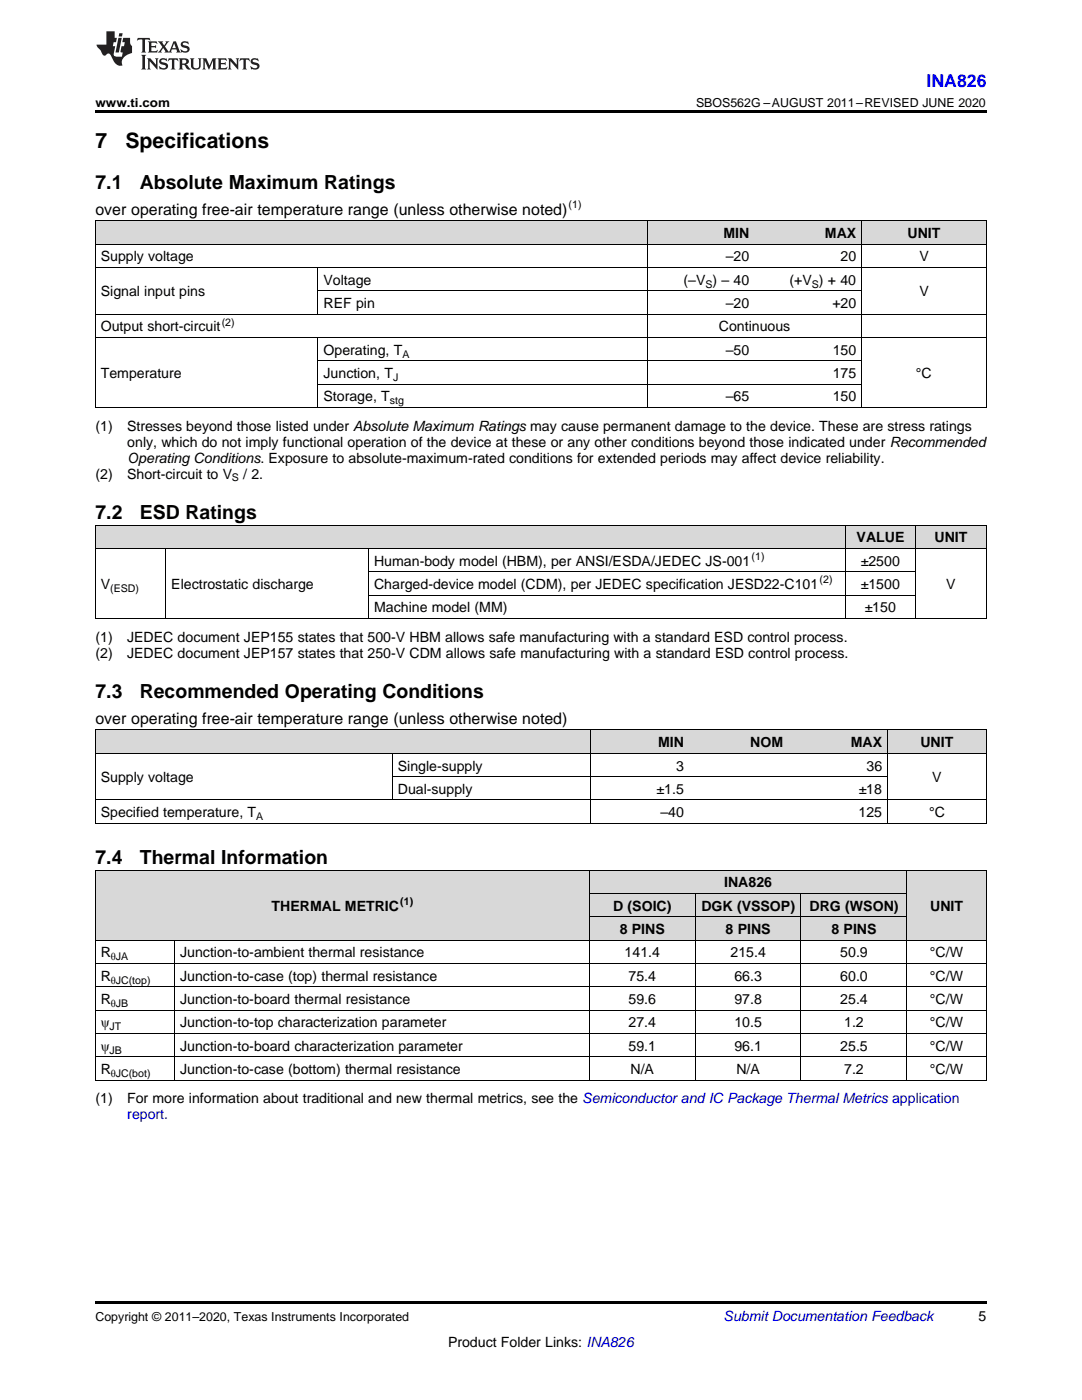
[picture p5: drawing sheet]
<svg xmlns="http://www.w3.org/2000/svg" width="216mm" height="279mm" viewBox="0 0 216 279" stroke-linecap="round" stroke-linejoin="round" font-family="sans-serif">
<defs><g id="words">
<g font-size="4.2">
<text x="19" y="29.6">7</text>
<text x="25" y="29.6">Specifications</text>
</g>
<g font-size="3.9">
<text x="19" y="37.7">7.1</text>
<text x="27.9" y="37.7">Absolute Maximum Ratings</text>
<text x="19" y="103.6">7.2</text>
<text x="27.9" y="103.6">ESD Ratings</text>
<text x="19" y="139.3">7.3</text>
<text x="27.9" y="139.3">Recommended Operating Conditions</text>
<text x="19" y="172.4">7.4</text>
<text x="27.9" y="172.4">Thermal Information</text>
</g>
<text font-size="3.5" fill="#00f" x="184.9" y="17.3">INA826</text>
<g font-size="3.2">
<text x="19" y="42.9">over operating free-air temperature range (unless otherwise noted)</text>
<text x="19" y="144.5">over operating free-air temperature range (unless otherwise noted)</text>
</g>
<g font-size="2.8">
<text x="144.4" y="47.5">MIN</text>
<text x="164.6" y="47.5">MAX</text>
<text x="181.1" y="47.5">UNIT</text>
<text x="20.1" y="52.2">Supply voltage</text>
<text x="144.8" y="52.2">–20</text>
<text x="167.7" y="52.2">20</text>
<text x="183.4" y="52.2">V</text>
<text x="20.1" y="59.2">Signal input pins</text>
<text x="64.6" y="56.8">Voltage</text>
<text x="136.4" y="56.8">(–V ) – 40</text>
<text x="157.6" y="56.8">(+V ) + 40</text>
<text x="183.4" y="59.2">V</text>
<text x="64.6" y="61.5">REF pin</text>
<text x="144.8" y="61.5">–20</text>
<text x="166.1" y="61.5">+20</text>
<text x="20.1" y="66.1">Output short-circuit</text>
<text x="64.6" y="70.8">Operating, T</text>
<text x="143.4" y="66.1">Continuous</text>
<text x="144.8" y="70.8">–50</text>
<text x="166.2" y="70.8">150</text>
<text x="20.1" y="75.5">Temperature</text>
<text x="64.6" y="75.5">Junction, T</text>
<text x="166.2" y="75.5">175</text>
<text x="182.8" y="75.5">°C</text>
<text x="64.6" y="80.1">Storage, T</text>
<text x="144.8" y="80.1">–65</text>
<text x="166.2" y="80.1">150</text>
<text x="19" y="86">(1)</text>
<text x="25.4" y="86">Stresses beyond those listed under Absolute Maximum Ratings may cause permanent damage to the device. These are stress ratings</text>
<text x="25.4" y="89.1">only, which do not imply functional operation of the device at these or any other conditions beyond those indicated under Recommended</text>
<text x="19" y="95.5">(2)</text>
<text x="25.4" y="95.5">Short-circuit to V</text>
<text x="25.4" y="92.3">Operating Conditions. Exposure to absolute-maximum-rated conditions for extended periods may affect device reliability.</text>
<text x="48.5" y="95.5">/ 2.</text>
<text x="74.6" y="112.9">Human-body model (HBM), per ANSI/ESDA/JEDEC JS-001</text>
<text x="170.9" y="108.2">VALUE</text>
<text x="171.8" y="112.9">±2500</text>
<text x="186.5" y="108.2">UNIT</text>
<text x="20.1" y="117.5">V</text>
<text x="34.2" y="117.5">Electrostatic discharge</text>
<text x="74.6" y="117.5">Charged-device model (CDM), per JEDEC specification JESD22-C101</text>
<text x="171.8" y="117.5">±1500</text>
<text x="188.8" y="117.5">V</text>
<text x="74.6" y="122.2">Machine model (MM)</text>
<text x="172.5" y="122.2">±150</text>
<text x="19" y="128.1">(1)</text>
<text x="19" y="131.2">(2)</text>
<text x="25.4" y="128.1">JEDEC document JEP155 states that 500-V HBM allows safe manufacturing with a standard ESD control process.</text>
<text x="25.4" y="131.2">JEDEC document JEP157 states that 250-V CDM allows safe manufacturing with a standard ESD control process.</text>
<text x="131.3" y="149.1">MIN</text>
<text x="149.7" y="149.1">NOM</text>
<text x="169.8" y="149.1">MAX</text>
<text x="183.7" y="149.1">UNIT</text>
<text x="79.4" y="153.8">Single-supply</text>
<text x="134.9" y="153.8">3</text>
<text x="172.9" y="153.8">36</text>
<text x="20.1" y="156.1">Supply voltage</text>
<text x="79.4" y="158.4">Dual-supply</text>
<text x="131" y="158.4">±1.5</text>
<text x="171.3" y="158.4">±18</text>
<text x="186" y="156.1">V</text>
<text x="20.1" y="163.1">Specified temperature, T</text>
<text x="131.8" y="163.1">–40</text>
<text x="171.3" y="163.1">125</text>
<text x="185.4" y="163.1">°C</text>
<text x="144.5" y="177.1">INA826</text>
<text x="54.2" y="181.8">THERMAL METRIC</text>
<text x="122.3" y="181.8">D (SOIC)</text>
<text x="139.9" y="181.8">DGK (VSSOP)</text>
<text x="161.5" y="181.8">DRG (WSON)</text>
<text x="185.6" y="181.8">UNIT</text>
<text x="20.1" y="191.1">R</text>
<text x="35.9" y="191.1">Junction-to-ambient thermal resistance</text>
<text x="123.6" y="186.4">8 PINS</text>
<text x="124.6" y="191.1">141.4</text>
<text x="144.8" y="186.4">8 PINS</text>
<text x="145.8" y="191.1">215.4</text>
<text x="165.9" y="186.4">8 PINS</text>
<text x="167.7" y="191.1">50.9</text>
<text x="185.6" y="191.1">°C/W</text>
<text x="20.1" y="195.7">R</text>
<text x="35.9" y="195.7">Junction-to-case (top) thermal resistance</text>
<text x="125.4" y="195.7">75.4</text>
<text x="146.5" y="195.7">66.3</text>
<text x="167.7" y="195.7">60.0</text>
<text x="185.6" y="195.7">°C/W</text>
<text x="20.1" y="200.4">R</text>
<text x="35.9" y="200.4">Junction-to-board thermal resistance</text>
<text x="125.4" y="200.4">59.6</text>
<text x="146.5" y="200.4">97.8</text>
<text x="167.7" y="200.4">25.4</text>
<text x="185.6" y="200.4">°C/W</text>
<text x="20.1" y="205">ψ</text>
<text x="20.1" y="209.7">ψ</text>
<text x="35.9" y="205">Junction-to-top characterization parameter</text>
<text x="35.9" y="209.7">Junction-to-board characterization parameter</text>
<text x="125.4" y="205">27.4</text>
<text x="125.4" y="209.7">59.1</text>
<text x="146.5" y="205">10.5</text>
<text x="146.5" y="209.7">96.1</text>
<text x="167.7" y="209.7">25.5</text>
<text x="168.5" y="205">1.2</text>
<text x="185.6" y="205">°C/W</text>
<text x="185.6" y="209.7">°C/W</text>
<text x="20.1" y="214.3">R</text>
<text x="35.9" y="214.3">Junction-to-case (bottom) thermal resistance</text>
<text x="125.8" y="214.3">N/A</text>
<text x="146.9" y="214.3">N/A</text>
<text x="168.5" y="214.3">7.2</text>
<text x="185.6" y="214.3">°C/W</text>
<text x="19" y="220.2">(1)</text>
<text x="25.4" y="220.2">For more information about traditional and new thermal metrics, see the Semiconductor and IC Package Thermal Metrics application</text>
<text x="195.3" y="263.6">5</text>
<text x="89.4" y="268.9">Product Folder Links: INA826</text>
</g>
<g font-size="2.8" fill="#0000c8">
<text x="25.4" y="223.4">report.</text>
<text x="144.4" y="263.6">Submit Documentation Feedback</text>
</g>
<g font-size="2.5">
<text x="19" y="21.4">www.ti.com</text>
<text x="138.9" y="21.4">SBOS562G –AUGUST 2011–REVISED JUNE 2020</text>
<text x="19" y="263.6">Copyright © 2011–2020, Texas Instruments Incorporated</text>
</g>
<g font-size="2.1">
<text x="113.5" y="41.6">(1)</text>
<text x="140.8" y="57.4">S</text>
<text x="162" y="57.4">S</text>
<text x="44.2" y="65">(2)</text>
<text x="80.3" y="71.4">A</text>
<text x="78.4" y="76">J</text>
<text x="77.8" y="80.7">stg</text>
<text x="46.3" y="96.1">S</text>
<text x="150" y="111.8">(1)</text>
<text x="22" y="118.1">(ESD)</text>
<text x="163.5" y="116.4">(2)</text>
<text x="51.1" y="163.7">A</text>
<text x="79.9" y="180.6">(1)</text>
<text x="22.1" y="191.6">θJA</text>
<text x="22.1" y="196.3">θJC(top)</text>
<text x="22.1" y="200.9">θJB</text>
<text x="21.9" y="205.6">JT</text>
<text x="21.9" y="210.3">JB</text>
<text x="22.1" y="214.9">θJC(bot)</text>
</g>
</g></defs>
<g fill="#d8d8d8">
<path d="M19 173.7h15.9v14h-15.9z"/>
<path d="M34.9 173.7h82.7v14h-82.7z"/>
<path d="M181 173.7h15.8v14h-15.8z"/>
<path d="M117.6 183h21.1v4.7h-21.1z"/>
<path d="M138.7 183h21.2v4.7h-21.2z"/>
<path d="M159.9 183h21.1v4.7h-21.1z"/>
<path d="M117.6 178.4h21.1v4.6h-21.1z"/>
<path d="M138.7 178.4h21.2v4.6h-21.2z"/>
<path d="M159.9 178.4h21.1v4.6h-21.1z"/>
<path d="M117.6 173.7h21.1v4.7h-21.1z"/>
<path d="M138.7 173.7h21.2v4.7h-21.2z"/>
<path d="M159.9 173.7h21.1v4.7h-21.1z"/>
<path d="M19 145.7h59.3v4.7h-59.3z"/>
<path d="M78.3 145.7h39.5v4.7h-39.5z"/>
<path d="M117.8 145.7h19.8v4.7h-19.8z"/>
<path d="M137.6 145.7h19.7v4.7h-19.7z"/>
<path d="M157.3 145.7h19.8v4.7h-19.8z"/>
<path d="M177.1 145.7h19.7v4.7h-19.7z"/>
<path d="M19 104.8h14.1v4.7h-14.1z"/>
<path d="M33.1 104.8h40.5v4.7h-40.5z"/>
<path d="M73.6 104.8h95.1v4.7h-95.1z"/>
<path d="M168.7 104.8h14v4.7h-14z"/>
<path d="M182.7 104.8h14.1v4.7h-14.1z"/>
<path d="M19 44.1h44.5v4.7h-44.5z"/>
<path d="M63.5 44.1h65.8v4.7h-65.8z"/>
<path d="M129.3 44.1h21.3v4.7h-21.3z"/>
<path d="M150.6 44.1h21.3v4.7h-21.3z"/>
<path d="M171.9 44.1h24.9v4.7h-24.9z"/>
</g>
<g fill="#000">
<path d="M19 22h177.8v.5h-177.8zM19 123.4l.2 .1zM73.5 123.4l.1 .1zM168.6 123.4l.1 .1zM182.6 123.4l.1 .1zM196.7 123.4l.1 .1zM19 164.3l.2 .1zM117.7 164.3l.1 .1zM177 164.3l.1 .1zM196.7 164.3l.1 .1zM19 215.6h.2zM117.5 215.6h.1z"/>
<path d="M138.6 215.6h.1zM159.8 215.6h.1zM180.9 215.6h.1zM196.7 215.6h.1zM19 259.7h177.8v.5h-177.8z"/>
</g>
<g fill="none" stroke="#000" stroke-width=".2">
<path d="M19 53.4h177.8M19 48.7h177.8M19 44.1h177.8M19.1 44.1v37.3M63.4 53.4v9.4M63.5 58h108.4M129.2 44.1v37.3M171.9 44.1v37.3M196.8 44.1v37.3M19 67.4h177.8M19 62.7h177.8M63.4 67.4v14"/>
<path d="M63.5 76.7h108.4M63.5 72h108.4M19 81.3h177.8M19 109.4h177.8M19 104.8h177.8M19.1 104.8v18.7M33.1 109.5v14M73.5 109.5v14M73.6 118.8h109.1M73.6 114.1h109.1M168.6 104.8v18.7M182.7 104.8v18.7"/>
<path d="M196.8 104.8v18.7M19 123.4h177.8M19 159.6h177.8M19 150.3h177.8M19 145.7h177.8M19.1 145.7v18.7M78.3 150.4v9.3M78.3 155h98.8M117.8 145.7v18.7M177 145.7v18.7M196.8 145.7v18.7M19 173.7h177.8"/>
<path d="M19 164.3h177.8M19.1 173.7v41.9M117.6 173.7v41.9M117.6 178.3h63.4M138.7 178.3v37.3M159.8 178.3v37.3M180.9 173.7v41.9M196.8 173.7v41.9M19 196.9h177.8M19 192.3h177.8M19 187.6h177.8M34.8 187.6v28"/>
<path d="M117.6 183h63.4M19 215.6h177.8M19 210.9h177.8M19 206.3h177.8M19 201.6h177.8"/>
</g>
<g fill="#231f20">
<path d="M27.5 7.6l-.1 .5 .4-.2h.6v.1v2.1l-.2 .4h1l-.3-.4v-2.1l.1-.1h.5l.5 .2-.2-.5zM29.5 8.3l.2 .3v1.5l-.2 .4h1.8l.2-.6a1.04 1.04 0 0 1-1.3 .2v-.7h.6l.3 .2v-.6l-.3 .2h-.6v-.6l.8-.1 .4 .3-.2-.5zM31.5 8.3l.9 1.1-.9 1.1h.8l-.2-.2 .5-.7 .4 .7-.2 .2h1.5l-.1-.2 .1-.4h.9l.1 .4-.2 .2h1l-.3-.3-.7-1.9h-.5l-.9 2-.8-1 .9-1h-.8l.1 .3-.3 .5-.4-.6 .2-.2zM34.7 8.6l.4 1h-.7zM36.3 8.4a.63 .63 0 0 0-.2 .7 .63 .63 0 0 0 .6 .4l.6 .2 .1 .2a.75 .75 0 0 1-.7 .4 .75 .75 0 0 1-.6-.5l.1 .7 .1-.1a1.11 1.11 0 0 0 1.5-.6 1.13 1.13 0 0 0-1.2-.8l-.1-.4a1.04 1.04 0 0 1 1.2 .2l-.2-.5-.1 .1-.5-.2zM28.2 10.9l.2 .4v2.2l-.2 .4h1l-.3-.4v-2.2l.3-.4zM29.3 11.6l.3 .4v1.5l-.3 .4h.8l-.2-.4v-1.3l1.5 1.7v-1.9l.2-.4h-.7l.2 .4v.9l-1.1-1.3zM32 11.8a.62 .62 0 0 0-.2 .7 .62 .62 0 0 0 .6 .4l.6 .1 .1 .3a.76 .76 0 0 1-.7 .3 .76 .76 0 0 1-.6-.4l.1 .7 .1-.1a1.11 1.11 0 0 0 1.5-.6 1.13 1.13 0 0 0-1.2-.8l-.1-.4a1.04 1.04 0 0 1 1.2 .2l-.2-.6-.1 .1-.5-.1zM33.7 11.6l-.2 .6a.61 .61 0 0 1 .8-.3v1.6l-.2 .4h.9l-.2-.4v-1.6a.63 .63 0 0 1 .8 .3l-.2-.6zM35.6 11.6l.3 .4v1.5l-.3 .4h1l-.2-.2v-.8l.5 .2a.76 .76 0 0 0 1.2 .7l-1-1a.58 .58 0 0 0 .6-.5 .58 .58 0 0 0-.5-.6zM36.4 11.9h.1a.45 .45 0 0 1 .5 .1 .45 .45 0 0 1 .1 .5l-.7 .2zM37.9 11.6l.2 .2a2.17 2.17 0 0 0 .3 1.9 .99 .99 0 0 0 1.6-.6v-1.1l.2-.4h-.7l.2 .2a1.92 1.92 0 0 1-.2 1.8 .6 .6 0 0 1-.9-.5v-1.1l.2-.4zM40.4 11.6l.2 .4v1.5l-.2 .4h.7l-.2-.4v-1.4l.8 1.8 .8-1.8v1.4l-.2 .4h.9l-.2-.4v-1.5l.2-.4h-.8l-.6 1.5-.6-1.5zM43.4 11.6l.2 .4v1.5l-.2 .4h1.8l.2-.6a1.04 1.04 0 0 1-1.3 .1v-.6h.5l.4 .2v-.6l-.4 .2h-.5v-.7h.8l.3 .3-.1-.6zM45.5 11.6l.2 .4v1.5l-.2 .4h.7l-.2-.4v-1.3l1.5 1.7v-1.9l.2-.4h-.7l.2 .4v.9l-1.1-1.3zM47.9 11.6l-.1 .6a.61 .61 0 0 1 .8-.3v1.6l-.3 .4h1l-.3-.4 .1-1.6a.63 .63 0 0 1 .7 .3l-.1-.6zM50.2 11.8a.62 .62 0 0 0-.2 .7 .62 .62 0 0 0 .6 .4l.6 .1 .2 .3a.76 .76 0 0 1-.8 .3 .76 .76 0 0 1-.6-.4l.1 .7 .2-.1a1.11 1.11 0 0 0 1.5-.6 1.13 1.13 0 0 0-1.3-.8l-.1-.4a1.04 1.04 0 0 1 1.2 .2l-.1-.6-.2 .1-.5-.1z"/>
<path d="M21.2 6.3v2.6h-1.9l.1 .4 .7 .9a.91 .91 0 0 0 1 .8 .56 .56 0 0 1 .5-.3 .56 .56 0 0 1 .5 .3l.4 .8a1.53 1.53 0 0 0 1.9 1.2 1.54 1.54 0 0 1 1-2.1l.9-.3v-1.4a1.52 1.52 0 0 1-.3-1.6h-1.4l-.2 .8h.5l-.2 .8h-.4l-.2 1v.2l.4 .1-.2 .8a1.93 1.93 0 0 1-1.6-.3l.3-1.8h-.5l.2-.8h.4l.2-.8h-.4v-1.3zM23.6 7.6l-.6 2.9h.7l.6-2.9zM23.8 6.6l-.1 .7h.6l.2-.7z"/>
</g>
<use href="#words"/>
</svg>
